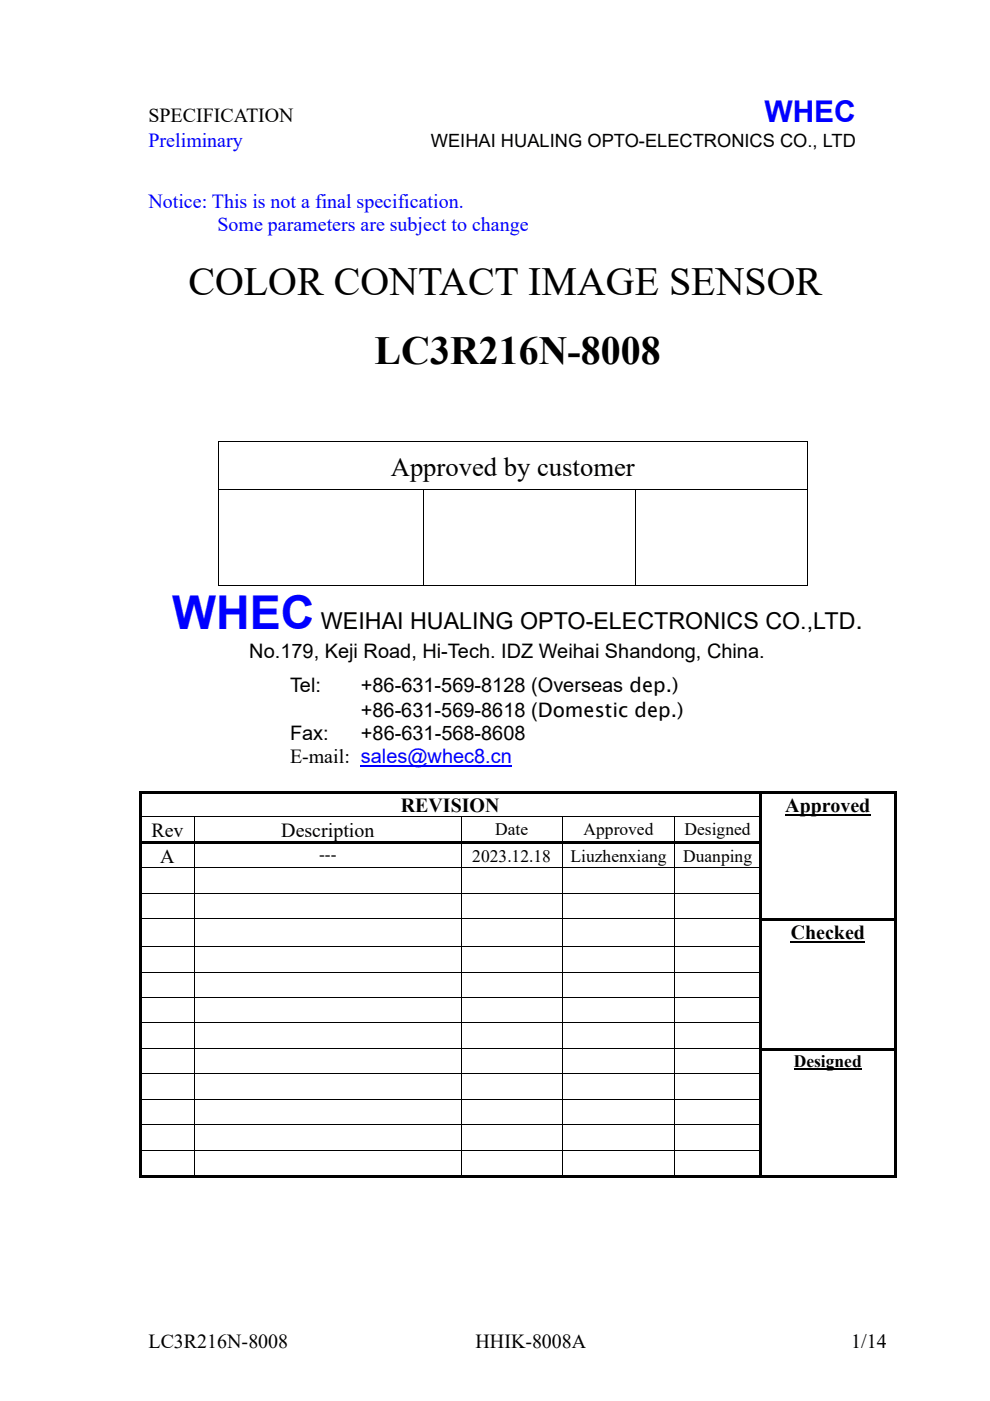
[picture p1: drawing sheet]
<svg xmlns="http://www.w3.org/2000/svg" width="210mm" height="297mm" viewBox="0 0 210 297" stroke-linecap="round" stroke-linejoin="round" font-family="sans-serif">
<defs><g id="words">
<text font-size="9.9" fill="#00f" x="36.5" y="133.4">WHEC</text>
<g font-size="8.5">
<text x="40" y="62.6">COLOR CONTACT IMAGE SENSOR</text>
<text x="79.5" y="77.2">LC3R216N-8008</text>
</g>
<text font-size="6.3" fill="#00f" x="162.1" y="25.8">WHEC</text>
<g font-size="5.7">
<text x="82.9" y="100.8">Approved by customer</text>
<text x="181.5" y="133.4">.</text>
</g>
<text font-size="4.9" x="68.1" y="133.4">WEIHAI HUALING OPTO-ELECTRONICS CO.,LTD</text>
<g font-size="4.2">
<text x="31.5" y="25.8">SPECIFICATION</text>
<text x="52.9" y="139.4">No.179, Keji Road, Hi-Tech. IDZ Weihai Shandong, China.</text>
<text x="61.5" y="146.7">Tel:</text>
<text x="76.5" y="146.7">+86-631-569-8128 (Overseas dep.)</text>
<text x="76.5" y="152">+86-631-569-8618 (Domestic dep.)</text>
<text x="61.5" y="161.8">E-mail: sales@whec8.cn</text>
<text x="61.5" y="157">Fax:</text>
<text x="76.6" y="157">+86-631-568-8608</text>
<text x="85" y="172.1">REVISION</text>
<text x="166.6" y="172.1">Approved</text>
<text x="32.1" y="177.5">Rev</text>
<text x="59.7" y="177.5">Description</text>
<text x="34" y="182.9">A</text>
<text x="167.7" y="199.1">Checked</text>
<text x="31.5" y="285.8">LC3R216N-8008</text>
<text x="100.9" y="285.8">HHIK-8008A</text>
<text x="180.6" y="285.8">1/14</text>
</g>
<g font-size="4.2" fill="#00f">
<text x="31.5" y="31.1">Preliminary</text>
<text x="31.5" y="44">Notice: This is not a final specification.</text>
<text x="46.1" y="48.9">Some parameters are subject to change</text>
</g>
<text font-size="3.9" x="91.4" y="31.1">WEIHAI HUALING OPTO-ELECTRONICS CO., LTD</text>
<g font-size="3.7">
<text x="105" y="177">Date</text>
<text x="123.8" y="177">Approved</text>
<text x="145.2" y="177">Designed</text>
<text x="67.7" y="182.4">---</text>
<text x="100.2" y="182.7">2023.12.18</text>
<text x="121" y="182.7">Liuzhenxiang</text>
<text x="144.9" y="182.7">Duanping</text>
<text x="168.4" y="226.2">Designed</text>
</g>
</g></defs>
<g fill="#000">
<path d="M46.2 93.6h.2v.2h-.2zM171.1 93.6h.2v.2h-.2zM171.1 103.8h.2v.2h-.2zM171.1 124h.2v.1h-.2zM29.5 167.7h.5v.5h-.5zM29.5 167.7h160.6v.5h-160.6zM29.5 168.2h.5v4.9h-.5zM29.5 173.1h.5v.5h-.5zM29.5 173.6h.5v4.9h-.5zM29.5 178.5h132v.5h-132zM41.2 173.1h.2v.5h-.2zM97.7 173.1h.2v.5h-.2z"/>
<path d="M119.2 173.1h.1v.5h-.1zM143 173.1h.2v.5h-.2zM161 168.2h.5v4.9h-.5zM161 173.1h.5v.5h-.5zM161 173.6h.5v4.9h-.5zM189.6 167.7h.5v.5h-.5zM189.6 168.2h.5v4.9h-.5zM189.6 173.1h.5v.5h-.5zM189.6 173.6h.5v4.9h-.5zM189.6 178.5h.5v.5h-.5zM29.5 179h.5v4.9h-.5zM29.5 183.9h.5v.5h-.5z"/>
<path d="M29.5 184.4h.5v4.9h-.5zM29.5 189.3h.5v.5h-.5zM29.5 189.8h.5v4.8h-.5zM29.5 194.6h.5v.6h-.5zM41.2 183.9h.2v.5h-.2zM41.2 189.3h.2v.5h-.2zM41.2 194.6h.2v.6h-.2zM97.7 183.9h.2v.5h-.2zM97.7 189.3h.2v.5h-.2zM97.7 194.6h.2v.6h-.2zM119.2 183.9h.1v.5h-.1zM119.2 189.3h.1v.5h-.1z"/>
<path d="M119.2 194.6h.1v.6h-.1zM143 183.9h.2v.5h-.2zM143 189.3h.2v.5h-.2zM143 194.6h.2v.6h-.2zM161 179h.5v4.9h-.5zM161 183.9h.5v.5h-.5zM161 184.4h.5v4.9h-.5zM161 189.3h.5v.5h-.5zM161 189.8h.5v4.8h-.5zM161 194.6h29.1v.6h-29.1zM189.6 179h.5v4.9h-.5zM189.6 183.9h.5v.5h-.5z"/>
<path d="M189.6 184.4h.5v4.9h-.5zM189.6 189.3h.5v.5h-.5zM189.6 189.8h.5v4.8h-.5zM29.5 195.2h.5v5.4h-.5zM29.5 200.6h.5v.5h-.5zM29.5 201.1h.5v4.9h-.5zM29.5 206h.5v.5h-.5zM29.5 206.5h.5v4.9h-.5zM29.5 211.4h.5v.5h-.5zM29.5 211.9h.5v4.9h-.5zM29.5 216.8h.5v.5h-.5zM41.2 200.6h.2v.5h-.2z"/>
<path d="M41.2 206h.2v.5h-.2zM41.2 211.4h.2v.5h-.2zM41.2 216.8h.2v.5h-.2zM97.7 200.6h.2v.5h-.2zM97.7 206h.2v.5h-.2zM97.7 211.4h.2v.5h-.2zM97.7 216.8h.2v.5h-.2zM119.2 200.6h.1v.5h-.1zM119.2 206h.1v.5h-.1zM119.2 211.4h.1v.5h-.1zM119.2 216.8h.1v.5h-.1zM143 200.6h.2v.5h-.2z"/>
<path d="M143 206h.2v.5h-.2zM143 211.4h.2v.5h-.2zM143 216.8h.2v.5h-.2zM161 195.2h.5v5.4h-.5zM161 200.6h.5v.5h-.5zM161 201.1h.5v4.9h-.5zM161 206h.5v.5h-.5zM161 206.5h.5v4.9h-.5zM161 211.4h.5v.5h-.5zM161 211.9h.5v4.9h-.5zM161 216.8h.5v.5h-.5zM189.6 195.2h.5v5.4h-.5z"/>
<path d="M189.6 200.6h.5v.5h-.5zM189.6 201.1h.5v4.9h-.5zM189.6 206h.5v.5h-.5zM189.6 206.5h.5v4.9h-.5zM189.6 211.4h.5v.5h-.5zM189.6 211.9h.5v4.9h-.5zM189.6 216.8h.5v.5h-.5zM29.5 217.3h.5v4.9h-.5zM29.5 222.2h.5v.5h-.5zM29.5 222.7h.5v4.9h-.5zM29.5 227.6h.5v.5h-.5zM29.5 228.1h.5v4.9h-.5z"/>
<path d="M29.5 233h.5v.5h-.5zM29.5 233.5h.5v4.9h-.5zM29.5 238.4h.5v.5h-.5zM41.2 222.2h.2v.5h-.2zM41.2 227.6h.2v.5h-.2zM41.2 233h.2v.5h-.2zM41.2 238.4h.2v.5h-.2zM97.7 222.2h.2v.5h-.2zM97.7 227.6h.2v.5h-.2zM97.7 233h.2v.5h-.2zM97.7 238.4h.2v.5h-.2zM119.2 222.2h.1v.5h-.1z"/>
<path d="M119.2 227.6h.1v.5h-.1zM119.2 233h.1v.5h-.1zM119.2 238.4h.1v.5h-.1zM143 222.2h.2v.5h-.2zM143 227.6h.2v.5h-.2zM143 233h.2v.5h-.2zM143 238.4h.2v.5h-.2zM161 217.3h.5v4.9h-.5zM161 222.2h29.1v.5h-29.1zM161 222.7h.5v4.9h-.5zM161 227.6h.5v.5h-.5zM161 228.1h.5v4.9h-.5z"/>
<path d="M161 233h.5v.5h-.5zM161 233.5h.5v4.9h-.5zM161 238.4h.5v.5h-.5zM189.6 217.3h.5v4.9h-.5zM189.6 222.7h.5v4.9h-.5zM189.6 227.6h.5v.5h-.5zM189.6 228.1h.5v4.9h-.5zM189.6 233h.5v.5h-.5zM189.6 233.5h.5v4.9h-.5zM189.6 238.4h.5v.5h-.5zM29.5 238.9h.5v4.9h-.5zM29.5 243.8h.5v.5h-.5z"/>
<path d="M29.5 244.3h.5v5.4h-.5zM29.5 249.2h11.7v.5h-11.7zM41.2 243.8h.2v.5h-.2zM41.2 249.2h56.5v.5h-56.5zM97.7 243.8h.2v.5h-.2zM97.7 249.2h21.5v.5h-21.5zM119.2 243.8h.1v.5h-.1zM119.2 249.2h23.8v.5h-23.8zM143 243.8h.2v.5h-.2zM143 249.2h18v.5h-18zM161 238.9h.5v4.9h-.5zM161 243.8h.5v.5h-.5z"/>
<path d="M161 244.3h.5v5.4h-.5zM161.5 249.2h28.1v.5h-28.1zM189.6 238.9h.5v4.9h-.5zM189.6 243.8h.5v.5h-.5zM189.6 244.3h.5v5.4h-.5zM189.6 249.2h.5v.5h-.5z"/>
</g>
<g fill="none" stroke="#000" stroke-width=".21">
<path d="M46.2 93.7h125.1M46.3 93.8v10M171.2 93.8v10M46.2 103.9h124.9M46.3 104v20.1M89.9 104v20.1M134.9 104v20.1M171.2 104v20.1M46.2 124h43.6M90 124h44.8M134.9 124h36.2M30 173.1h11.2"/>
<path d="M41.3 173.6v4.9M41.3 179v4.9M41.4 173.1h56.3M97.8 173.6v4.9M97.8 179v4.9M97.9 173.1h21.3M119.3 173.6v4.9M119.3 179v4.9M119.3 173.1h23.7M143.1 173.6v4.9M143.1 179v4.9M143.2 173.1h17.8"/>
<path d="M30 183.9h11.2M30 189.3h11.2M30 194.7h11.2M41.3 184.4v4.9M41.3 189.8v4.8M41.3 195.2v5.4M41.4 183.9h56.3M41.4 189.3h56.3M41.4 194.7h56.3M97.8 184.4v4.9M97.8 189.8v4.8M97.8 195.2v5.4"/>
<path d="M97.9 183.9h21.3M97.9 189.3h21.3M97.9 194.7h21.3M119.3 184.4v4.9M119.3 189.8v4.8M119.3 195.2v5.4M119.3 183.9h23.7M119.3 189.3h23.7M119.3 194.7h23.7M143.1 184.4v4.9M143.1 189.8v4.8M143.1 195.2v5.4"/>
<path d="M143.2 183.9h17.8M143.2 189.3h17.8M143.2 194.7h17.8M30 200.7h11.2M30 206.1h11.2M30 211.5h11.2M30 216.9h11.2M41.3 201.1v4.9M41.3 206.5v4.9M41.3 211.9v4.9M41.3 217.3v4.9M41.4 200.7h56.3"/>
<path d="M41.4 206.1h56.3M41.4 211.5h56.3M41.4 216.9h56.3M97.8 201.1v4.9M97.8 206.5v4.9M97.8 211.9v4.9M97.8 217.3v4.9M97.9 200.7h21.3M97.9 206.1h21.3M97.9 211.5h21.3M97.9 216.9h21.3M119.3 201.1v4.9"/>
<path d="M119.3 206.5v4.9M119.3 211.9v4.9M119.3 217.3v4.9M119.3 200.7h23.7M119.3 206.1h23.7M119.3 211.5h23.7M119.3 216.9h23.7M143.1 201.1v4.9M143.1 206.5v4.9M143.1 211.9v4.9M143.1 217.3v4.9M143.2 200.7h17.8"/>
<path d="M143.2 206.1h17.8M143.2 211.5h17.8M143.2 216.9h17.8M30 222.3h11.2M30 227.7h11.2M30 233.1h11.2M30 238.5h11.2M41.3 222.7v4.9M41.3 228.1v4.9M41.3 233.5v4.9M41.3 238.9v4.9M41.4 222.3h56.3"/>
<path d="M41.4 227.7h56.3M41.4 233.1h56.3M41.4 238.5h56.3M97.8 222.7v4.9M97.8 228.1v4.9M97.8 233.5v4.9M97.8 238.9v4.9M97.9 222.3h21.3M97.9 227.7h21.3M97.9 233.1h21.3M97.9 238.5h21.3M119.3 222.7v4.9"/>
<path d="M119.3 228.1v4.9M119.3 233.5v4.9M119.3 238.9v4.9M119.3 222.3h23.7M119.3 227.7h23.7M119.3 233.1h23.7M119.3 238.5h23.7M143.1 222.7v4.9M143.1 228.1v4.9M143.1 233.5v4.9M143.1 238.9v4.9M143.2 222.3h17.8"/>
<path d="M143.2 227.7h17.8M143.2 233.1h17.8M143.2 238.5h17.8M30 243.9h11.2M41.3 244.3v4.9M41.4 243.9h56.3M97.8 244.3v4.9M97.9 243.9h21.3M119.3 244.3v4.9M119.3 243.9h23.7M143.1 244.3v4.9M143.2 243.9h17.8"/>
</g>
<path d="M76.5 162.4h32.1" fill="none" stroke="#00f" stroke-width=".32"/>
<path d="M166.6 172.8h18M167.7 199.8h15.8" fill="none" stroke="#000" stroke-width=".4"/>
<path d="M168.4 226.7h14.4" fill="none" stroke="#000" stroke-width=".36"/>
<use href="#words"/>
</svg>
